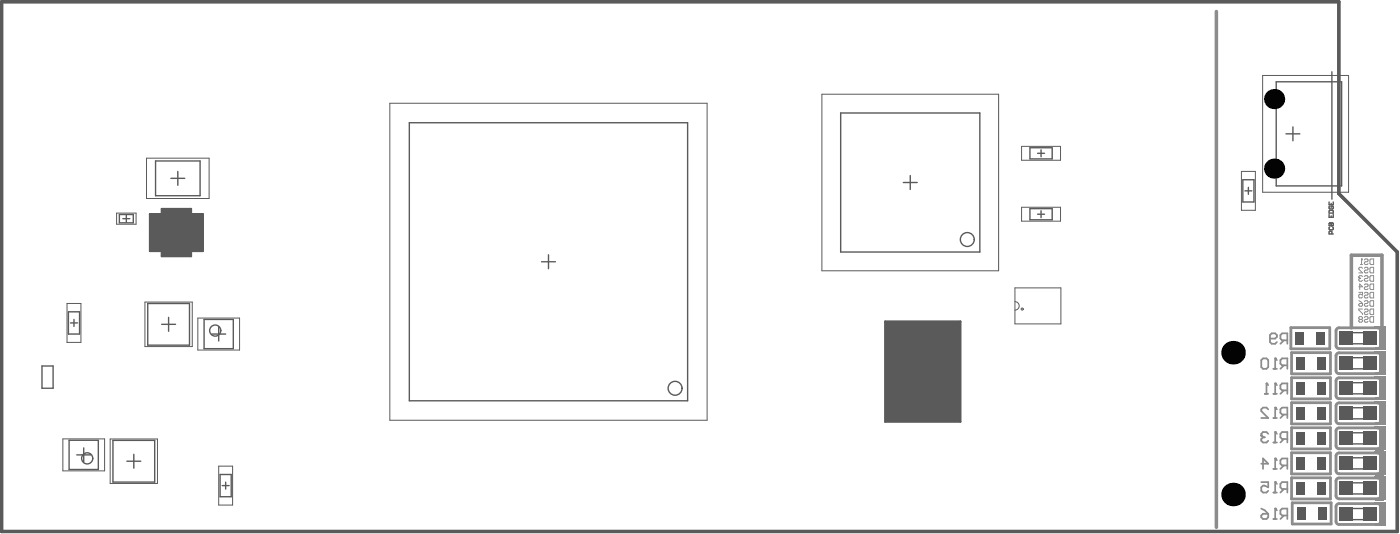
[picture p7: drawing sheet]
<svg xmlns="http://www.w3.org/2000/svg" width="335mm" height="128mm" viewBox="0 0 335 128" stroke-linecap="round" stroke-linejoin="round" font-family="sans-serif">
<g fill="#5a5a5a">
<path d="M35.9 51.2h2.8v-1.2h7v1.2h2.9v8.8h-2.9v1.3h-7v-1.3h-2.8z"/>
<path d="M211.9 76.9h18v24h-18z"/>
</g>
<g fill="none" stroke="#5a5a5a" stroke-width=".33">
<path d="M305.5 19.6h15.7v24.9h-15.7zM318.8 17.2v30.4M37.2 38.5h10.7v8.3h-10.7zM98 29.4h66.6v66.4h-66.6zM201.2 27h33.4v33.3h-33.4zM246.5 35.3h5.4v2.7h-5.4zM248.4 36.7h1.6M249.2 35.8v1.7M307.8 32h3.4M309.5 30.3v3.4M28.6 51.3h3.3v2h-3.3zM29.4 52.3h1.7"/>
<path d="M30.2 51.5v1.6M40.9 42.6h3.3M42.6 41v3.3M216.2 43.6h3.4M217.9 42v3.3M246.5 49.9h5.4v2.7h-5.4zM248.4 51.2h1.6M249.2 50.4v1.7M297.5 43h2.7v5.3h-2.7zM298 45.6h1.7M298.8 44.8v1.7M318.2 54h1v-.5l-.2-.2-.3 .2v.5"/>
<path d="M318.3 54.3l-.1 .2 .1 .5h.7l.2-.2-.2-.5M318.8 55.9v-.4l-.1-.2-.5 .2v.4h1M16.4 74.6h2.6v5.3h-2.6zM16.9 77.2h1.6M17.7 76.4v1.7M35.4 72.6h10v9.9h-10zM38.7 77.6h3.3M40.4 75.9v3.3M48.9 76.4h6.9v7h-6.9zM50.7 79.9h3.3M52.4 78.2v3.4M129.6 62.6h3.4"/>
<path d="M131.3 60.9v3.4M322.5 79.6h5.3v2.6h-5.3zM10 87.5h2.7v5.3h-2.7zM322.5 85.5h5.3v2.7h-5.3zM322.5 91.5h5.3v2.7h-5.3zM322.5 97.5h5.3v2.7h-5.3zM16.5 105.3h7v7h-7zM18.4 108.8h3.3M20 107.1v3.3M27 105.3h10v10h-10zM30.4 110.3h3.3M32 108.6v3.4"/>
<path d="M52.7 113.5h2.7v5.3h-2.7zM53.2 116.1h1.7M54 115.3v1.7M322.5 103.5h5.3v2.7h-5.3zM322.5 109.5h5.3v2.6h-5.3zM322.5 115.5h5.3v2.6h-5.3zM322.5 121.6h5.3v2.7h-5.3z"/>
<circle cx="231.6" cy="57.3" r="1.66"/>
<circle cx="51.5" cy="79.1" r="1.33"/>
<circle cx="161.6" cy="92.9" r="1.66"/>
<circle cx="20.9" cy="109.6" r="1.33"/>
</g>
<g fill="none" stroke="#5a5a5a" stroke-width=".24">
<path d="M302.3 18h20.5v28h-20.5zM35.1 37.8h15v9.7h-15zM93.3 24.7h76v75.8h-76zM196.8 22.5h42.3v42.3h-42.3zM244.5 35h9.4v3.3h-9.4zM27.9 51h4.7v2.6h-4.7zM39.6 57.9h-2v1.7h2M39.6 51.6h-2v1.7h2M39.6 50.8h5.3v9.6h-5.3zM39.6 54.8h-2v1.7h2M41.2 50.8a1.02 1.02 0 0 0 1 1 1.02 1.02 0 0 0 1-1M44.9 57.9h2v1.7h-2"/>
<path d="M44.9 51.6h2v1.7h-2M244.5 49.6h9.4v3.3h-9.4zM297.2 41h3.3v9.3h-3.3zM16 72.6h3.4v9.3h-3.4zM34.7 72.2h11.3v10.7h-11.3zM47.4 76.1h9.9v7.6h-9.9zM243 72.1a1.01 1.01 0 0 1 1 1.1 1.01 1.01 0 0 1-1 1M243 68.8h11v8.7h-11zM212.7 82.4h16.4v13h-16.4zM213.7 82.4v-3.5h1.7v3.5M213.7 95.4v3.4h1.7v-3.4M217.9 95.4v3.4h1.7v-3.4"/>
<path d="M217.9 82.4v-3.5h1.7v3.5M222.2 95.4v3.4h1.7v-3.4M222.2 82.4v-3.5h1.7v3.5M226.4 95.4v3.4h1.7v-3.4M226.4 82.4v-3.5h1.7v3.5M229.1 87.9a1.01 1.01 0 0 0-1.1 1 1.01 1.01 0 0 0 1.1 1M15 105h10v7.6h-10zM26.4 105h11.3v10.6h-11.3zM52.4 111.5h3.3v9.3h-3.3z"/>
<circle cx="244.7" cy="73.9" r=".25"/>
</g>
<path d="M35.9 51.2h2.8v-1.2h7v1.2h2.9v8.8h-2.9v1.3h-7v-1.3h-2.8zM211.9 76.9h18v24h-18z" fill="none" stroke="#5a5a5a" stroke-width=".51"/>
<path d="M39.4 51.1l2.8 2.9M39.4 52.5h2.8M40.8 51.1v2.9M42.2 51.1l-2.8 2.9" fill="none" stroke="#5a5a5a" stroke-width=".25"/>
<path d="M.4 .4h320.1v45.9l14 14v66.8h-334.1z" fill="none" stroke="#5a5a5a" stroke-width=".84"/>
<path d="M.4 .4h320.1v45.9l14 14v66.8h-334.1z" fill="none" stroke="#5a5a5a" stroke-width=".66"/>
<circle cx="318.7" cy="54" r=".17" fill="#5a5a5a"/>
<path d="M318.2 54v-.5l.1-.2 .4 .2v.5M318.2 48.3v.7h1v-.7M318.2 50.5l.1-.2h.7l.2 .2v.5h-1zM318.2 51.3v.7h1v-.7M318.3 49.3l-.1 .2 .1 .5h.7l.2-.5-.5-.2v.3M318.7 48.6v.4M318.7 51.6v.4" fill="none" stroke="#5a5a5a" stroke-width=".33"/>
<path d="M309 78.4h9.3v5h-9.3zM309.2 84.3h9.3v5.1h-9.3zM309.2 90.3h9.3v5.1h-9.3zM309.2 96.3h9.3v5.1h-9.3zM309.2 102.3h9.3v5.1h-9.3zM309.2 108.3h9.3v5h-9.3zM309.2 114.3h9.3v5h-9.3zM309.3 120.2h9.4v5.1h-9.4z" fill="none" stroke="#8c8c8c" stroke-width=".66"/>
<g fill="none" stroke="#8c8c8c" stroke-width=".68">
<path d="M319.8 79.1v3.6M320.5 78.4h9.3M330.5 79.1v3.6M319.8 85.1v3.5M319.8 91.1v3.5M319.8 97.1v3.5M320.5 96.4h9.3M320.5 95.3h9.3M320.5 90.4h9.3M320.5 89.4h9.3M320.5 84.4h9.3M320.5 83.4h9.3"/>
<path d="M330.5 85.1v3.5M330.5 91.1v3.5M330.5 97.1v3.5M319.8 103.1v3.5M319.8 109v3.6M319.8 115v3.6M320.5 119.3h9.3M320.5 114.3h9.3M320.5 107.3h9.3M320.5 108.3h9.3M320.5 102.3h9.3M320.5 101.3h9.3"/>
<path d="M320.5 113.3h9.3M330.5 103.1v3.5M330.5 109v3.6M330.5 115v3.6M319.8 121.2v3.5M320.5 125.4h9.3M320.5 120.4h9.3M330.5 121.2v3.5"/>
</g>
<path d="M291.2 2.8v123.3M330.8 78.1v-17.1h-7.3v17.4" fill="none" stroke="#8c8c8c" stroke-width=".84"/>
<g fill="#8c8c8c">
<path d="M329.2 125.2h1.9v.6h-1.9z" fill-rule="evenodd"/>
<path d="M329.2 119.1h1.9v.5h-1.9z" fill-rule="evenodd"/>
<path d="M330.2 114h1.5v5.6h-1.5z" fill-rule="evenodd"/>
<path d="M328.9 114h2.2v.6h-2.2z" fill-rule="evenodd"/>
<path d="M329.2 107.1h1.9v.6h-1.9z" fill-rule="evenodd"/>
<path d="M328.9 108h2.2v.6h-2.2z" fill-rule="evenodd"/>
<path d="M328.9 102h2.2v.6h-2.2z" fill-rule="evenodd"/>
<path d="M329.2 101.1h1.9v.6h-1.9z" fill-rule="evenodd"/>
<path d="M328.9 96h2.2v.6h-2.2z" fill-rule="evenodd"/>
<path d="M329.2 95.1h1.9v.6h-1.9z" fill-rule="evenodd"/>
<path d="M328.9 90h2.2v.6h-2.2z" fill-rule="evenodd"/>
<path d="M329.2 89.2h1.9v.5h-1.9z" fill-rule="evenodd"/>
<path d="M328.9 84h2.2v.7h-2.2z" fill-rule="evenodd"/>
<path d="M329.2 83.2h1.9v.5h-1.9z" fill-rule="evenodd"/>
<path d="M328.9 78.1h2.2v.6h-2.2z" fill-rule="evenodd"/>
<path d="M330.2 102h1.5v5.7h-1.5z" fill-rule="evenodd"/>
<path d="M328.9 120.1h2.2v.6h-2.2z" fill-rule="evenodd"/>
<path d="M329.2 113.1h1.9v.5h-1.9z" fill-rule="evenodd"/>
<path d="M330.2 108h1.5v5.6h-1.5z" fill-rule="evenodd"/>
<path d="M330.2 90h1.5v5.7h-1.5z" fill-rule="evenodd"/>
<path d="M330.2 84h1.5v5.7h-1.5z" fill-rule="evenodd"/>
<path d="M330.2 78.1h1.5v5.6h-1.5z" fill-rule="evenodd"/>
<path d="M330.2 120.1h1.5v5.7h-1.5z" fill-rule="evenodd"/>
<path d="M330.2 96h1.5v5.7h-1.5z" fill-rule="evenodd"/>
</g>
<path d="M304.8 124.1h.9M305.3 121.6v2.5M307.3 123.3l-.8 .8M308.2 123.3h-1.3l-.4-.4v-.9l.4-.4h1.3v2.5" fill="none" stroke="#8c8c8c" stroke-width=".42"/>
<circle cx="305.3" cy="121.6" r=".21" fill="#8c8c8c"/>
<path d="M304.8 117.8h.9M305.3 115.3v2.5M307.3 117l-.8 .8M308.2 117h-1.3l-.4-.5v-.8l.4-.4h1.3v2.5M301.9 121.6l.9 .4 .8 .9M301.9 123.3l.4-.4h1.3v.8l-.4 .4h-.9l-.4-.4zM305.3 121.6l.4 .4" fill="none" stroke="#8c8c8c" stroke-width=".42"/>
<circle cx="305.3" cy="115.3" r=".21" fill="#8c8c8c"/>
<path d="M301.9 115.3h1.7v1.2l-.8-.4h-.5l-.4 .4v.9l.4 .4h.9l.4-.4M304.8 112.1h.9M305.3 115.3l.4 .4M305.3 109.6v2.5M307.3 111.3l-.8 .8M308.2 111.3h-1.3l-.4-.4v-.8l.4-.5h1.3v2.5" fill="none" stroke="#8c8c8c" stroke-width=".42"/>
<circle cx="305.3" cy="109.6" r=".21" fill="#8c8c8c"/>
<path d="M301.9 110.9h1.7l-1.3-1.3v2.5M304.8 105.8h.9M305.3 109.6l.4 .5M305.3 103.3v2.5M307.3 105l-.8 .8M308.2 105h-1.3l-.4-.4v-.9l.4-.4h1.3v2.5" fill="none" stroke="#8c8c8c" stroke-width=".42"/>
<circle cx="305.3" cy="103.3" r=".21" fill="#8c8c8c"/>
<path d="M303.6 103.7l-.4-.4h-.9l-.4 .4v.5M305.3 103.3l.4 .4" fill="none" stroke="#8c8c8c" stroke-width=".42"/>
<circle cx="301.9" cy="104.2" r=".21" fill="#8c8c8c"/>
<path d="M304.8 100h.9M305.3 97.5v2.5M307.3 99.1l-.8 .9M308.2 99.1h-1.3l-.4-.4v-.8l.4-.4h1.3v2.5M301.9 104.2l.4 .4M302.3 104.6h.5M302.3 104.6l-.4 .4v.4l.4 .4h.9l.4-.4" fill="none" stroke="#8c8c8c" stroke-width=".42"/>
<g fill="none" stroke="#8c8c8c" stroke-width=".24">
<path d="M325.3 69.9h.9v.7l-.5-.2-.4 .2v.4l.2 .2h.4l.3-.2M325.3 68.6h.9l-.7-.7v1.3M325.5 76.4l-.2 .2 .2 .4h.4l.3-.2-.3-.4M325.5 76.4l-.2-.2 .2-.5h.4l.3 .2-.3 .5M325.5 76.4h.4M325.7 63.3h.5M325.9 61.9h.1M325.9 61.9v1.4M325.9 61.9l.3 .3M326.2 64.2l-.3-.3h-.4l-.2 .3v.2l.9 .9h-.9M326.2 73.9h-.9v.2l.9 .9v.2M326.6 75.9l.2-.2h.5l.2 .2-.2 .5h-.5l-.2 .2 .2 .4h.5l.2-.2"/>
<path d="M326.6 62.2l.2-.3h.5l.2 .3-.2 .4h-.5l-.2 .2 .2 .5h.5l.2-.3M326.6 64.2l.2-.3h.5l.2 .3-.2 .4h-.5l-.2 .2 .2 .5h.5l.2-.3M326.6 68.1l.2-.2h.5l.2 .2-.2 .5h-.5l-.2 .2 .2 .4h.5l.2-.2M326.6 70.1l.2-.2h.5l.2 .2-.2 .5h-.5l-.2 .2 .2 .4h.5l.2-.2M326.6 74.1l.2-.2h.5l.2 .4-.2 .3h-.5l-.2 .4 .2 .2h.5l.2-.2M327.9 62.2l.3-.3h.6v1.4h-.6l-.3-.3zM327.9 64.2l.3-.3h.6v1.4h-.6l-.3-.3zM327.9 68.1l.3-.2h.6v1.3h-.6l-.3-.2zM327.9 70.1l.3-.2h.6v1.3h-.6l-.3-.2zM327.9 74.1l.3-.2h.6v1.3h-.6l-.3-.2zM327.9 75.9l.3-.2h.6v1.3h-.6l-.3-.2z"/>
</g>
<circle cx="305.3" cy="97.5" r=".21" fill="#8c8c8c"/>
<path d="M303.6 97.9l-.4-.4h-.9l-.4 .4v.4l1.7 1.7h-1.7M304.8 94.2h.9M305.3 97.5l.4 .4M305.3 91.7v2.5M307.3 93.4l-.8 .8M308.2 93.4h-1.3l-.4-.5v-.8l.4-.4h1.3v2.5" fill="none" stroke="#8c8c8c" stroke-width=".42"/>
<circle cx="305.3" cy="91.7" r=".21" fill="#8c8c8c"/>
<path d="M302.8 94.2h.8M303.2 91.7v2.5M305.3 91.7l.4 .4" fill="none" stroke="#8c8c8c" stroke-width=".42"/>
<circle cx="303.2" cy="91.7" r=".21" fill="#8c8c8c"/>
<path d="M303.2 91.7l.4 .4M304.8 88.2h.9M305.3 85.7v2.5M307.3 87.4l-.8 .8M308.2 87.4h-1.3l-.4-.4v-.9l.4-.4h1.3v2.5" fill="none" stroke="#8c8c8c" stroke-width=".42"/>
<circle cx="305.3" cy="85.7" r=".21" fill="#8c8c8c"/>
<path d="M301.9 86.1l.4-.4h.9l.4 .4v1.7l-.4 .4h-.9l-.4-.4zM304 81h1.3l.4-.4v-.5l-.4-.4h-.9l-.4 .4v1.7l.4 .4h.9l.4-.4M305.3 85.7l.4 .4M307.3 81.4l-.8 .8M308.2 81.4h-1.3l-.4-.4v-.9l.4-.4h1.3v2.5" fill="none" stroke="#8c8c8c" stroke-width=".42"/>
<path d="M325.3 66.4h.1M325.3 71.9l.9 .7M325.3 66.4l.2 .2M325.5 72.6h.7v.4l-.3 .2h-.4l-.2-.2zM325.5 66.6l-.2 .2 .2 .5h.4l.3-.3M325.5 66.6h.2M326.2 66.1l-.3-.2h-.4l-.2 .5M326.6 72.1l.2-.2h.5l.2 .2-.2 .5h-.5l-.2 .2 .2 .4h.5l.2-.2M326.6 66.1l.2-.2h.5l.2 .2-.2 .5h-.5l-.2 .2 .2 .5h.5l.2-.3M327.9 66.1l.3-.2h.6v1.4h-.6l-.3-.3zM327.9 72.1l.3-.2h.6v1.3h-.6l-.3-.2z" fill="none" stroke="#8c8c8c" stroke-width=".24"/>
<g fill="none" stroke="#8c8c8c" stroke-width=".68">
<path d="M320.5 78.4a.72 .72 0 0 0-.7 .7M329.8 78.4a.72 .72 0 0 1 .7 .7M319.8 94.6a.72 .72 0 0 0 .7 .7M319.8 88.6a.72 .72 0 0 0 .7 .8M319.8 82.7a.72 .72 0 0 0 .7 .7M320.5 96.4a.72 .72 0 0 0-.7 .7M320.5 90.4a.72 .72 0 0 0-.7 .7M320.5 84.4a.72 .72 0 0 0-.7 .7M329.8 96.4a.72 .72 0 0 1 .7 .7M329.8 90.4a.72 .72 0 0 1 .7 .7M329.8 84.4a.72 .72 0 0 1 .7 .7M330.5 94.6a.72 .72 0 0 1-.7 .7"/>
<path d="M330.5 88.6a.72 .72 0 0 1-.7 .8M330.5 82.7a.72 .72 0 0 1-.7 .7M319.8 118.6a.72 .72 0 0 0 .7 .7M319.8 100.6a.72 .72 0 0 0 .7 .7M319.8 106.6a.72 .72 0 0 0 .7 .7M319.8 112.6a.72 .72 0 0 0 .7 .7M320.5 114.3a.72 .72 0 0 0-.7 .7M320.5 108.3a.72 .72 0 0 0-.7 .7M320.5 102.3a.72 .72 0 0 0-.7 .8M329.8 114.3a.72 .72 0 0 1 .7 .7M329.8 108.3a.72 .72 0 0 1 .7 .7M329.8 102.3a.72 .72 0 0 1 .7 .8"/>
<path d="M330.5 118.6a.72 .72 0 0 1-.7 .7M330.5 100.6a.72 .72 0 0 1-.7 .7M330.5 106.6a.72 .72 0 0 1-.7 .7M330.5 112.6a.72 .72 0 0 1-.7 .7M319.8 124.7a.72 .72 0 0 0 .7 .7M320.5 120.4a.72 .72 0 0 0-.7 .8M329.8 120.4a.72 .72 0 0 1 .7 .8M330.5 124.7a.72 .72 0 0 1-.7 .7"/>
</g>
<g fill="#000">
<circle cx="305" cy="23.7" r="2.41"/>
<circle cx="305" cy="40.3" r="2.41"/>
<circle cx="295.2" cy="84.3" r="2.82"/>
<circle cx="295.2" cy="118.3" r="2.82"/>
</g>
<g fill="#5a5a5a">
<path d="M315.5 121.3h2v3h-2z" fill-rule="evenodd"/>
<path d="M315.3 115.3h2v3h-2z" fill-rule="evenodd"/>
<path d="M315.3 109.3h2v3h-2z" fill-rule="evenodd"/>
<path d="M315.3 103.3h2v3h-2z" fill-rule="evenodd"/>
<path d="M320.7 121.3h3.3v3.3h-3.3z" fill-rule="evenodd"/>
<path d="M320.7 115.1h3.3v3.4h-3.3z" fill-rule="evenodd"/>
<path d="M320.7 109.2h3.3v3.3h-3.3z" fill-rule="evenodd"/>
<path d="M320.7 103.2h3.3v3.3h-3.3z" fill-rule="evenodd"/>
<path d="M326.3 121.3h3.4v3.3h-3.4z" fill-rule="evenodd"/>
<path d="M326.3 115.1h3.4v3.4h-3.4z" fill-rule="evenodd"/>
<path d="M326.3 109.2h3.4v3.3h-3.4z" fill-rule="evenodd"/>
<path d="M326.3 103.2h3.4v3.3h-3.4z" fill-rule="evenodd"/>
<path d="M315.3 97.3h2v3h-2z" fill-rule="evenodd"/>
<path d="M315.2 79.4h2v3h-2z" fill-rule="evenodd"/>
<path d="M315.3 85.4h2v3h-2z" fill-rule="evenodd"/>
<path d="M315.3 91.4h2v3h-2z" fill-rule="evenodd"/>
<path d="M320.7 97.2h3.3v3.3h-3.3z" fill-rule="evenodd"/>
<path d="M320.7 91.2h3.3v3.3h-3.3z" fill-rule="evenodd"/>
<path d="M320.7 85.2h3.3v3.3h-3.3z" fill-rule="evenodd"/>
<path d="M320.7 79.2h3.3v3.4h-3.3z" fill-rule="evenodd"/>
<path d="M326.3 97.2h3.4v3.3h-3.4z" fill-rule="evenodd"/>
<path d="M326.3 91.2h3.4v3.3h-3.4z" fill-rule="evenodd"/>
<path d="M326.3 85.2h3.4v3.3h-3.4z" fill-rule="evenodd"/>
<path d="M326.3 79.2h3.4v3.4h-3.4z" fill-rule="evenodd"/>
<path d="M310.5 121.3h2v3h-2z" fill-rule="evenodd"/>
<path d="M310.3 115.3h2v3h-2z" fill-rule="evenodd"/>
<path d="M310.3 109.3h2v3h-2z" fill-rule="evenodd"/>
<path d="M310.3 103.3h2v3h-2z" fill-rule="evenodd"/>
<path d="M310.3 97.3h2v3h-2z" fill-rule="evenodd"/>
<path d="M310.2 79.4h2v3h-2z" fill-rule="evenodd"/>
<path d="M310.3 85.4h2v3h-2z" fill-rule="evenodd"/>
<path d="M310.3 91.4h2v3h-2z" fill-rule="evenodd"/>
</g>
</svg>
